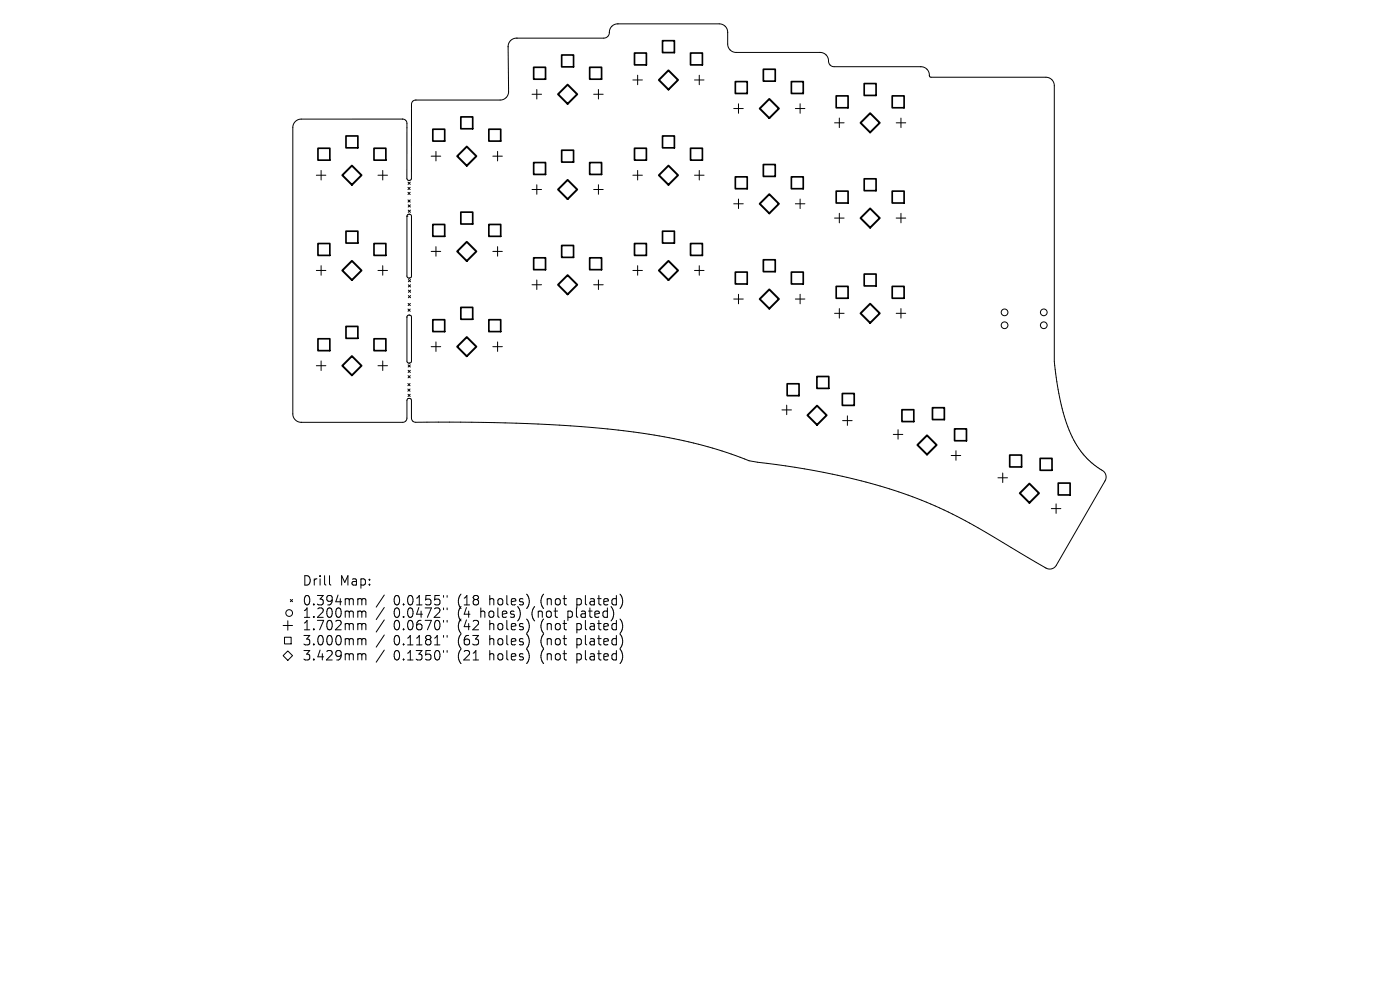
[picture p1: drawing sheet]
<svg xmlns="http://www.w3.org/2000/svg" width="297mm" height="210mm" viewBox="0 0 297 210" stroke-linecap="round" stroke-linejoin="round" font-family="sans-serif">
<defs><g id="words">
<g font-size="2.8">
<text x="64.1" y="124.5">Drill</text>
<text x="72.1" y="124.5">Map:</text>
<text x="64.1" y="128.7">0.394mm</text>
<text x="64.1" y="131.3">1.200mm</text>
<text x="83.5" y="128.7">0.0155&quot;</text>
<text x="83.5" y="131.3">0.0472&quot;</text>
<text x="97.2" y="128.7">(18</text>
<text x="97.2" y="131.3">(4</text>
<text x="102.2" y="131.3">holes)</text>
<text x="104.1" y="128.7">holes)</text>
<text x="113.2" y="131.3">(not</text>
<text x="115.2" y="128.7">(not</text>
<text x="121.1" y="131.3">plated)</text>
<text x="123" y="128.7">plated)</text>
<text x="64.1" y="134">1.702mm</text>
<text x="64.1" y="137.2">3.000mm</text>
<text x="83.5" y="134">0.0670&quot;</text>
<text x="83.5" y="137.2">0.1181&quot;</text>
<text x="97.2" y="134">(42</text>
<text x="97.2" y="137.2">(63</text>
<text x="104.1" y="134">holes)</text>
<text x="104.1" y="137.2">holes)</text>
<text x="115.2" y="134">(not</text>
<text x="115.2" y="137.2">(not</text>
<text x="123" y="134">plated)</text>
<text x="123" y="137.2">plated)</text>
<text x="64.1" y="140.4">3.429mm</text>
<text x="83.5" y="140.4">0.1350&quot;</text>
<text x="97.2" y="140.4">(21</text>
<text x="104.1" y="140.4">holes)</text>
<text x="115.2" y="140.4">(not</text>
<text x="123" y="140.4">plated)</text>
</g>
</g></defs>
<g fill="none" stroke="#000" stroke-width=".21">
<path d="M112.9 20h2M113.9 19v2M125.9 20h2.1M127 19v2M129.3 6.9h.1M134.3 17h2M135.3 16v2M147.3 17h2.1M148.3 16v2M62.6 25.8l.6-.4 .7-.1 22 .1 .3 .3 .1 .5v11.7a.49 .49 0 0 0 .5 .4 .49 .49 0 0 0 .5-.4v-15.8l.3-.6 .6-.3h17.9a1.78 1.78 0 0 0 1.8-1.8l-.1-9.5a1.78 1.78 0 0 1 1.8-1.8h18.5a1.4 1.4 0 0 0 1.2-1.7 1.77 1.77 0 0 1 1.8-1.3h21.6a1.78 1.78 0 0 1 1.7 1.7v2.6a1.78 1.78 0 0 0 1.8 1.7h17.9a1.92 1.92 0 0 1 1.7 2.2l.5 .6 .7 .3h18.4a1.99 1.99 0 0 1 1.9 2.1l24.6 .1a1.78 1.78 0 0 1 1.8 1.8l.1 59.4a43.4 43.4 0 0 0 4.4 16.5 17.7 17.7 0 0 0 6.1 6.1l.4 .9-.3 .9-10.3 17.9-.6 .6-.8 .2-.8-.2-10.9-6.5a100.8 100.8 0 0 0-36.4-13.8l-6-1.1-5.9-.8a15.5 15.5 0 0 1-6.6-1.7 122.3 122.3 0 0 0-32.8-6.1 525.5 525.5 0 0 0-35.5-1l-.5-.7v-4a.49 .49 0 0 0-.5-.3 .49 .49 0 0 0-.5 .4v4l-.3 .5-.4 .2h-21.7a1.78 1.78 0 0 1-1.8-1.8v-60.8l.2-.6zM67.1 37.2h2M68.1 36.2v2"/>
<path d="M80.2 37.2h2M81.2 36.2v2M86.5 39.7l.5 .5M86.6 38.6l.4 .5M87 39.7l-.5 .5M87 38.6l-.4 .5M91.5 33.1h2M92.5 32.1v2M104.5 33.1h2.1M105.6 32.1v2M113.9 39.2v2M127 39.2v2"/>
<path d="M134.3 37.2h2M135.3 36.2v2M147.3 37.2h2.1M148.3 36.2v2M155.7 23h2M156.7 22v2M168.7 23h2.1M169.7 22v2M177 26.1h2.1M178.1 25v2.1M190.1 26.1h2M191.1 25v2.1"/>
<path d="M67.1 57.4h2M68.1 56.4v2M80.2 57.4h2M81.2 56.4v2M86.3 45.9h.1M86.5 45.6v-.1a.51 .51 0 0 1 .8 .4v12.7a.49 .49 0 0 1-.5 .4 .49 .49 0 0 1-.5-.4v-12.7zM86.5 40.8l.5 .5M86.6 42.4l.4 .5M86.6 43.5l.5 .4M86.6 44.6l.5 .4M86.6 59.3l.5 .5M87 40.8l-.5 .5"/>
<path d="M87 42.4l-.4 .5M87.1 43.5l-.5 .4M87.1 44.6l-.5 .4M87.1 59.3l-.5 .5M91.5 53.3h2M92.5 52.3v2M104.5 53.3h2.1M105.6 52.3v2M112.9 40.2h2M113.9 59.4v2M125.9 40.2h2.1M127 59.4v2"/>
<path d="M134.3 57.4h2M135.3 56.4v2M147.3 57.4h2.1M148.3 56.4v2M155.7 43.2h2M156.7 42.2v2M168.7 43.2h2.1M169.7 42.2v2M177 46.3h2.1M178.1 45.2v2.1M190.1 46.3h2M191.1 45.2v2.1"/>
<path d="M67.1 77.6h2M68.1 76.6v2M80.2 77.6h2M81.2 76.6v2M86.3 67.3h.1M86.5 67v-.1a.5 .5 0 0 1 .8 .4v9.3a.49 .49 0 0 1-.5 .4 .49 .49 0 0 1-.5-.4v-9.3zM86.6 65.6l.4 .4M86.6 79.7l.4 .5M86.6 64.4l.5 .4M86.6 77.4l.5 .5M86.6 78.5l.5 .5M86.6 60.4l.5 .5"/>
<path d="M86.6 62.7l.5 .5M86.6 61.5l.5 .5M87 65.6l-.4 .4M87 79.7l-.4 .5M87.1 64.4l-.5 .4M87.1 77.4l-.5 .5M87.1 78.5l-.5 .5M87.1 60.4l-.5 .5M87.1 62.7l-.5 .5M87.1 61.5l-.5 .5M91.5 73.5h2M92.5 72.5v2"/>
<path d="M104.5 73.5h2.1M105.6 72.5v2M112.9 60.4h2M125.9 60.4h2.1M155.7 63.4h2M156.7 62.4v2M168.7 63.4h2.1M169.7 62.4v2M177 66.5h2.1M178.1 65.5v2M190.1 66.5h2M191.1 65.5v2"/>
<path d="M86.5 81.4l.5 .4M86.5 82.5l.5 .5M86.6 83.6l.4 .5M87 81.4l-.5 .4M87 82.5l-.5 .5M87 83.6l-.4 .5M165.9 87h2M166.9 85.9v2.1M178.8 89.2h2M179.8 88.2v2M189.5 92.2h2M190.5 91.1v2.1"/>
<path d="M201.8 96.6h2M202.8 95.6v2M211.7 101.4h2M212.7 100.3v2.1M223 107.9h2.1M224 106.9v2M60.1 139.1l1-1 1 1-1 1zM60.1 132.7h2M60.4 135.2h1.4v1.4h-1.4zM61.1 131.7v2M61.6 127.2l.5 .4M62.1 127.2l-.5 .4"/>
<path d="M69.9 122.1v1.7l.3 .3M76.2 127l.5 .1 .1 .2M76.2 129.6h.3l.3 .3M76.2 132.3h.3l.3 .3M76.2 135.5l.5 .1 .1 .2M76.2 138.7h.3l.3 .3M76.8 127.3l.2-.3 .5 .1 .1 1.2M76.8 127.3v1M76.8 129.9v1.1M76.8 132.6v1M76.8 135.8v1M76.8 139v1"/>
<path d="M76.8 129.9l.2-.3 .5 .1 .1 1.3M76.8 132.6l.2-.3 .5 .1 .1 1.2M76.8 135.8l.2-.3 .5 .1 .1 1.2M76.8 139l.2-.3 .5 .1 .1 1.2M81.5 126.2l-1.7 2.6M81.5 128.9l-1.7 2.5M81.5 131.5l-1.7 2.6M81.5 134.7l-1.7 2.6M81.5 137.9l-1.7 2.6M94.1 126.3v.4M94.1 129v.3M94.1 131.6v.4"/>
<path d="M94.1 134.8v.4M94.1 138v.4M94.9 126.3v.4M94.9 129v.3M94.9 131.6v.4M94.9 134.8v.4M94.9 138v.4"/>
<circle cx="213.1" cy="66.3" r=".71"/>
<circle cx="213.1" cy="69" r=".71"/>
<circle cx="221.4" cy="66.3" r=".71"/>
<circle cx="221.4" cy="69" r=".71"/>
<circle cx="61.3" cy="130" r=".71"/>
</g>
<g fill="none" stroke="#000" stroke-width=".36">
<path d="M113.2 14.3h2.5v2.5h-2.5zM119.2 11.7h2.5v2.5h-2.5zM125.1 14.3h2.5v2.5h-2.5zM134.6 11.2h2.5v2.6h-2.5zM140.5 8.6h2.6v2.6h-2.6zM146.5 11.2h2.5v2.6h-2.5zM156 17.3h2.5v2.5h-2.5zM161.9 14.7h2.6v2.5h-2.6zM167.9 17.3h2.5v2.5h-2.5zM183.3 17.7h2.6v2.5h-2.6zM67.5 31.5h2.5v2.5h-2.5zM73.4 28.8h2.5v2.6h-2.5z"/>
<path d="M79.3 31.5h2.6v2.5h-2.6zM91.8 27.4h2.5v2.5h-2.5zM97.8 24.8h2.5v2.5h-2.5zM103.7 27.4h2.5v2.5h-2.5zM113.2 34.5h2.5v2.5h-2.5zM119.2 31.9h2.5v2.5h-2.5zM125.1 34.5h2.5v2.5h-2.5zM134.6 31.5h2.5v2.5h-2.5zM140.5 28.8h2.6v2.6h-2.6zM146.5 31.5h2.5v2.5h-2.5zM156 37.5h2.5v2.5h-2.5zM161.9 34.9h2.6v2.5h-2.6z"/>
<path d="M167.9 37.5h2.5v2.5h-2.5zM177.4 20.3h2.5v2.6h-2.5zM183.3 37.9h2.6v2.6h-2.6zM189.3 20.3h2.5v2.6h-2.5zM67.5 51.7h2.5v2.5h-2.5zM73.4 49h2.5v2.6h-2.5zM79.3 51.7h2.6v2.5h-2.6zM91.8 47.6h2.5v2.5h-2.5zM97.8 45h2.5v2.5h-2.5zM103.7 47.6h2.5v2.5h-2.5zM113.2 54.7h2.5v2.5h-2.5zM119.2 52.1h2.5v2.5h-2.5z"/>
<path d="M125.1 54.7h2.5v2.5h-2.5zM134.6 51.7h2.5v2.5h-2.5zM140.5 49h2.6v2.6h-2.6zM146.5 51.7h2.5v2.5h-2.5zM156 57.7h2.5v2.5h-2.5zM161.9 55.1h2.6v2.5h-2.6zM167.9 57.7h2.5v2.5h-2.5zM177.4 40.5h2.5v2.6h-2.5zM183.3 58.1h2.6v2.6h-2.6zM189.3 40.5h2.5v2.6h-2.5zM67.5 71.9h2.5v2.5h-2.5zM73.4 69.2h2.5v2.6h-2.5z"/>
<path d="M79.3 71.9h2.6v2.5h-2.6zM91.8 67.8h2.5v2.5h-2.5zM97.8 65.2h2.5v2.5h-2.5zM103.7 67.8h2.5v2.5h-2.5zM173.3 79.9h2.5v2.5h-2.5zM177.4 60.7h2.5v2.6h-2.5zM189.3 60.7h2.5v2.6h-2.5zM167 81.4h2.5v2.5h-2.5zM178.7 83.5h2.5v2.5h-2.5zM191.3 86.9h2.6v2.5h-2.6zM197.8 86.5h2.5v2.5h-2.5zM202.5 91h2.5v2.5h-2.5z"/>
<path d="M214.2 96.5h2.5v2.6h-2.5zM220.7 97.2h2.5v2.6h-2.5zM224.5 102.5h2.5v2.5h-2.5z"/>
</g>
<g fill="none" stroke="#000" stroke-width=".41">
<path d="M118.4 20l2-2 2.1 2-2.1 2zM141.8 14.9l2 2.1-2 2-2-2zM72.6 37.2l2.1-2.1 2 2.1-2 2zM97 33.1l2-2 2.1 2-2.1 2.1zM120.4 38.2l2.1 2-2.1 2-2-2zM141.8 35.1l2 2.1-2 2-2-2zM163.2 21l2 2-2 2.1-2-2.1zM182.6 26.1l2-2.1 2 2.1-2 2zM74.7 55.3l2 2.1-2 2-2.1-2zM97 53.3l2-2 2.1 2-2.1 2.1zM141.8 55.3l2 2.1-2 2-2-2zM163.2 41.2l2 2-2 2.1-2-2.1z"/>
<path d="M184.6 44.2l2 2.1-2 2-2-2zM74.7 75.5l2 2.1-2 2-2.1-2zM99 71.5l2.1 2-2.1 2.1-2-2.1zM118.4 60.4l2-2 2.1 2-2.1 2zM163.2 61.4l2 2-2 2.1-2-2.1zM182.6 66.5l2-2.1 2 2.1-2 2zM173.3 86.1l2.1 2-2.1 2-2-2zM196.7 92.4l2 2-2 2-2.1-2zM216.3 104.6l2.1-2 2 2-2 2.1z"/>
</g>
<use href="#words"/>
</svg>
